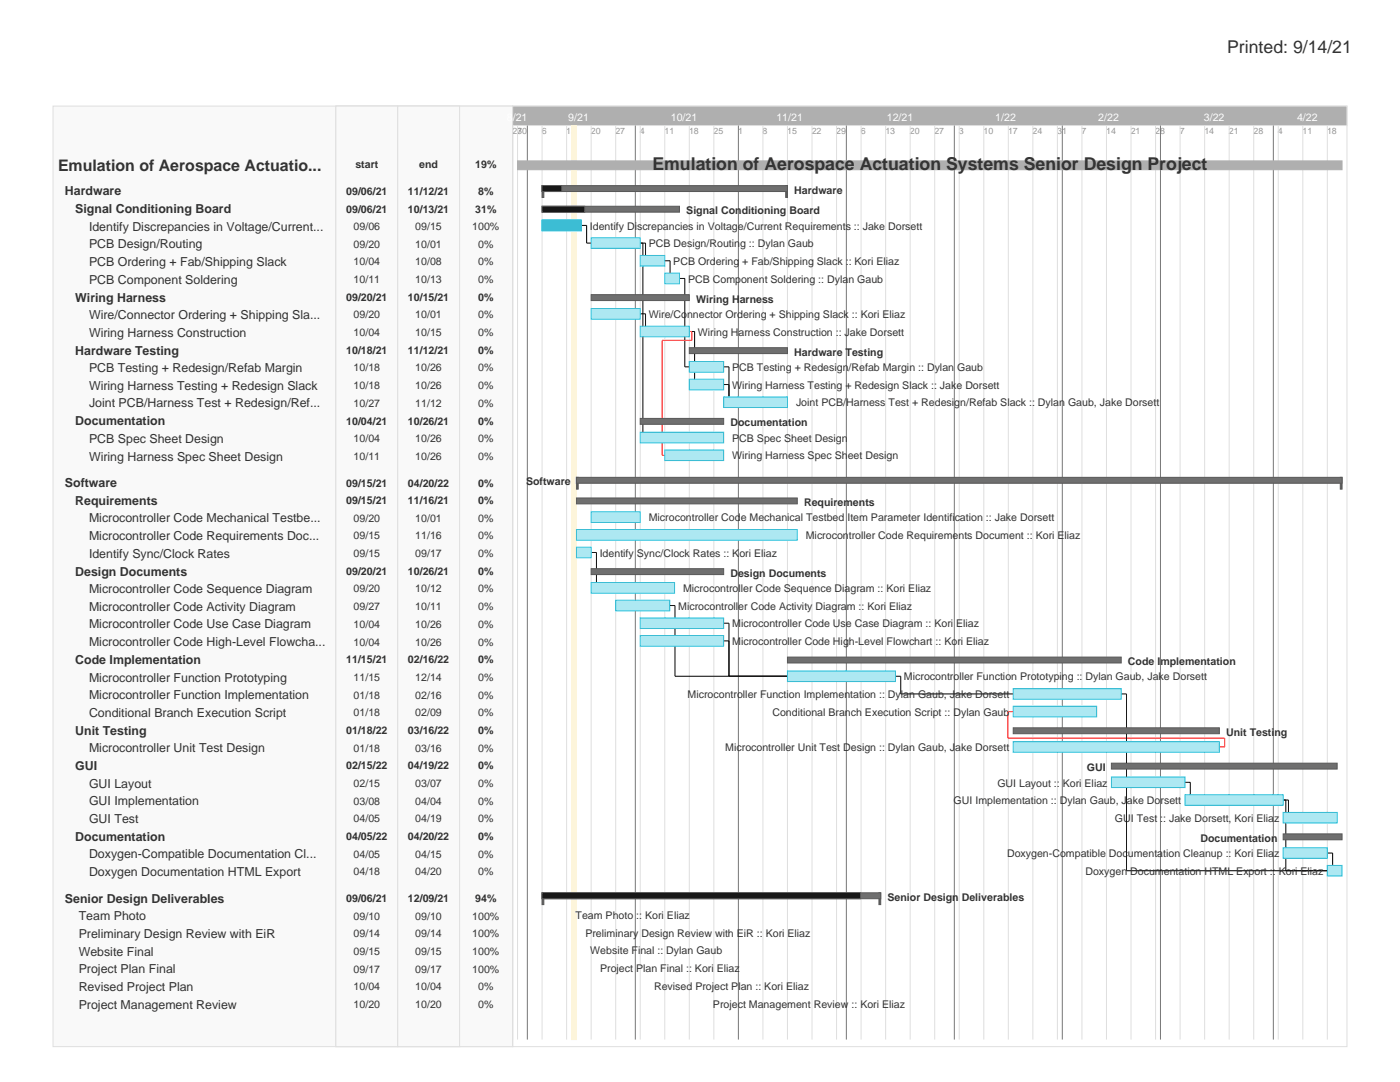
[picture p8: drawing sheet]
<svg xmlns="http://www.w3.org/2000/svg" width="279mm" height="216mm" viewBox="0 0 279 216" stroke-linecap="round" stroke-linejoin="round" font-family="sans-serif">
<defs><g id="words">
<g font-size="3.5" fill="#323232">
<text x="244.9" y="10.5">Printed: 9/14/21</text>
<text x="130.2" y="34">Emulation of Aerospace Actuation Systems Senior Design Project</text>
</g>
<text font-size="3.2" fill="#323232" x="11.6" y="34.2">Emulation of Aerospace Actuatio...</text>
<g font-size="2.5" fill="#323232">
<text x="13" y="39">Hardware</text>
<text x="15" y="42.5">Signal Conditioning Board</text>
<text x="17.8" y="46">Identify Discrepancies in Voltage/Current...</text>
<text x="17.8" y="49.6">PCB Design/Routing</text>
<text x="17.8" y="53.1">PCB Ordering + Fab/Shipping Slack</text>
<text x="17.8" y="56.6">PCB Component Soldering</text>
<text x="15" y="60.2">Wiring Harness</text>
<text x="17.8" y="63.7">Wire/Connector Ordering + Shipping Sla...</text>
<text x="15" y="70.8">Hardware Testing</text>
<text x="17.8" y="67.2">Wiring Harness Construction</text>
<text x="17.8" y="74.2">PCB Testing + Redesign/Refab Margin</text>
<text x="17.8" y="77.8">Wiring Harness Testing + Redesign Slack</text>
<text x="17.8" y="81.3">Joint PCB/Harness Test + Redesign/Ref...</text>
<text x="15" y="84.9">Documentation</text>
<text x="17.8" y="88.4">PCB Spec Sheet Design</text>
<text x="17.8" y="91.9">Wiring Harness Spec Sheet Design</text>
<text x="13" y="97.2">Software</text>
<text x="15" y="100.7">Requirements</text>
<text x="17.8" y="104.2">Microcontroller Code Mechanical Testbe...</text>
<text x="17.8" y="107.8">Microcontroller Code Requirements Doc...</text>
<text x="17.8" y="111.3">Identify Sync/Clock Rates</text>
<text x="15" y="114.9">Design Documents</text>
<text x="17.8" y="118.3">Microcontroller Code Sequence Diagram</text>
<text x="17.8" y="121.9">Microcontroller Code Activity Diagram</text>
<text x="17.8" y="125.4">Microcontroller Code Use Case Diagram</text>
<text x="17.8" y="128.9">Microcontroller Code High-Level Flowcha...</text>
<text x="15" y="132.5">Code Implementation</text>
<text x="17.8" y="136">Microcontroller Function Prototyping</text>
<text x="17.8" y="139.5">Microcontroller Function Implementation</text>
<text x="17.8" y="143">Conditional Branch Execution Script</text>
<text x="15" y="146.6">Unit Testing</text>
<text x="15" y="153.7">GUI</text>
<text x="17.8" y="150.1">Microcontroller Unit Test Design</text>
<text x="17.8" y="157.2">GUI Layout</text>
<text x="17.8" y="160.7">GUI Implementation</text>
<text x="15" y="167.8">Documentation</text>
<text x="17.8" y="164.2">GUI Test</text>
<text x="17.8" y="171.3">Doxygen-Compatible Documentation Cl...</text>
<text x="17.8" y="174.8">Doxygen Documentation HTML Export</text>
<text x="13" y="180.1">Senior Design Deliverables</text>
<text x="15.7" y="183.6">Team Photo</text>
<text x="15.7" y="187.1">Preliminary Design Review with EiR</text>
<text x="15.7" y="190.7">Website Final</text>
<text x="15.7" y="194.2">Project Plan Final</text>
<text x="15.7" y="197.7">Revised Project Plan</text>
<text x="15.7" y="201.2">Project Management Review</text>
</g>
<g font-size="2.1" fill="#fff">
<text x="101.2" y="24.1">8/21</text>
<text x="113.4" y="24.1">9/21</text>
<text x="133.9" y="24.1">10/21</text>
<text x="154.9" y="24.1">11/21</text>
<text x="177" y="24.1">12/21</text>
<text x="198.6" y="24.1">1/22</text>
<text x="219.2" y="24.1">2/22</text>
<text x="240.3" y="24.1">3/22</text>
<text x="258.9" y="24.1">4/22</text>
</g>
<g font-size="2.1" fill="#323232">
<text x="70.9" y="33.6">start</text>
<text x="83.6" y="33.6">end</text>
<text x="94.8" y="33.6">19%</text>
<text x="69.1" y="38.9">09/06/21</text>
<text x="81.4" y="38.9">11/12/21</text>
<text x="95.4" y="38.9">8%</text>
<text x="158.5" y="38.6">Hardware</text>
<text x="69.1" y="42.4">09/06/21</text>
<text x="70.6" y="45.9">09/06</text>
<text x="81.4" y="42.4">10/13/21</text>
<text x="82.9" y="45.9">09/15</text>
<text x="94.3" y="45.9">100%</text>
<text x="94.8" y="42.4">31%</text>
<text x="117.7" y="45.8">Identify Discrepancies in Voltage/Current Requirements :: Jake Dorsett</text>
<text x="137" y="42.7">Signal Conditioning Board</text>
<text x="70.6" y="49.4">09/20</text>
<text x="70.6" y="53">10/04</text>
<text x="82.9" y="49.4">10/01</text>
<text x="82.9" y="53">10/08</text>
<text x="95.4" y="49.4">0%</text>
<text x="95.4" y="53">0%</text>
<text x="129.5" y="49.3">PCB Design/Routing :: Dylan Gaub</text>
<text x="134.4" y="52.9">PCB Ordering + Fab/Shipping Slack :: Kori Eliaz</text>
<text x="70.6" y="56.5">10/11</text>
<text x="82.9" y="56.5">10/13</text>
<text x="95.4" y="56.5">0%</text>
<text x="137.3" y="56.4">PCB Component Soldering :: Dylan Gaub</text>
<text x="69.1" y="60">09/20/21</text>
<text x="70.6" y="63.5">09/20</text>
<text x="81.4" y="60">10/15/21</text>
<text x="82.9" y="63.5">10/01</text>
<text x="95.4" y="60">0%</text>
<text x="95.4" y="63.5">0%</text>
<text x="129.5" y="63.5">Wire/Connector Ordering + Shipping Slack :: Kori Eliaz</text>
<text x="138.9" y="60.4">Wiring Harness</text>
<text x="69.1" y="70.6">10/18/21</text>
<text x="70.6" y="67.1">10/04</text>
<text x="81.4" y="70.6">11/12/21</text>
<text x="82.9" y="67.1">10/15</text>
<text x="95.4" y="67.1">0%</text>
<text x="95.4" y="70.6">0%</text>
<text x="139.3" y="67">Wiring Harness Construction :: Jake Dorsett</text>
<text x="158.5" y="71">Hardware Testing</text>
<text x="70.6" y="74.1">10/18</text>
<text x="70.6" y="77.7">10/18</text>
<text x="82.9" y="74.1">10/26</text>
<text x="82.9" y="77.7">10/26</text>
<text x="95.4" y="74.1">0%</text>
<text x="95.4" y="77.7">0%</text>
<text x="146.1" y="74">PCB Testing + Redesign/Refab Margin :: Dylan Gaub</text>
<text x="146.1" y="77.6">Wiring Harness Testing + Redesign Slack :: Jake Dorsett</text>
<text x="70.6" y="81.2">10/27</text>
<text x="82.9" y="81.2">11/12</text>
<text x="95.4" y="81.2">0%</text>
<text x="158.9" y="81.1">Joint PCB/Harness Test + Redesign/Refab Slack :: Dylan Gaub, Jake Dorsett</text>
<text x="69.1" y="84.7">10/04/21</text>
<text x="70.6" y="88.2">10/04</text>
<text x="81.4" y="84.7">10/26/21</text>
<text x="82.9" y="88.2">10/26</text>
<text x="95.4" y="84.7">0%</text>
<text x="95.4" y="88.2">0%</text>
<text x="145.8" y="85.1">Documentation</text>
<text x="146.1" y="88.1">PCB Spec Sheet Design</text>
<text x="70.6" y="91.8">10/11</text>
<text x="82.9" y="91.8">10/26</text>
<text x="95.4" y="91.8">0%</text>
<text x="146.1" y="91.7">Wiring Harness Spec Sheet Design</text>
<text x="69.1" y="97.1">09/15/21</text>
<text x="69.1" y="100.6">09/15/21</text>
<text x="81.4" y="97.1">04/20/22</text>
<text x="81.4" y="100.6">11/16/21</text>
<text x="95.4" y="97.1">0%</text>
<text x="95.4" y="100.6">0%</text>
<text x="105" y="96.8">Software</text>
<text x="160.5" y="100.9">Requirements</text>
<text x="70.6" y="104.1">09/20</text>
<text x="70.6" y="107.6">09/15</text>
<text x="82.9" y="104.1">10/01</text>
<text x="82.9" y="107.6">11/16</text>
<text x="95.4" y="104.1">0%</text>
<text x="95.4" y="107.6">0%</text>
<text x="129.5" y="104">Microcontroller Code Mechanical Testbed Item Parameter Identification :: Jake Dorsett</text>
<text x="160.8" y="107.6">Microcontroller Code Requirements Document :: Kori Eliaz</text>
<text x="70.6" y="111.2">09/15</text>
<text x="82.9" y="111.2">09/17</text>
<text x="95.4" y="111.2">0%</text>
<text x="119.7" y="111.1">Identify Sync/Clock Rates :: Kori Eliaz</text>
<text x="69.1" y="114.7">09/20/21</text>
<text x="70.6" y="118.2">09/20</text>
<text x="81.4" y="114.7">10/26/21</text>
<text x="82.9" y="118.2">10/12</text>
<text x="95.4" y="114.7">0%</text>
<text x="95.4" y="118.2">0%</text>
<text x="136.3" y="118.1">Microcontroller Code Sequence Diagram :: Kori Eliaz</text>
<text x="145.8" y="115">Design Documents</text>
<text x="70.6" y="121.7">09/27</text>
<text x="70.6" y="125.3">10/04</text>
<text x="82.9" y="121.7">10/11</text>
<text x="82.9" y="125.3">10/26</text>
<text x="95.4" y="121.7">0%</text>
<text x="95.4" y="125.3">0%</text>
<text x="135.4" y="121.7">Microcontroller Code Activity Diagram :: Kori Eliaz</text>
<text x="146.1" y="125.2">Microcontroller Code Use Case Diagram :: Kori Eliaz</text>
<text x="70.6" y="128.8">10/04</text>
<text x="82.9" y="128.8">10/26</text>
<text x="95.4" y="128.8">0%</text>
<text x="146.1" y="128.7">Microcontroller Code High-Level Flowchart :: Kori Eliaz</text>
<text x="69.1" y="132.4">11/15/21</text>
<text x="70.6" y="135.9">11/15</text>
<text x="81.4" y="132.4">02/16/22</text>
<text x="82.9" y="135.9">12/14</text>
<text x="95.4" y="132.4">0%</text>
<text x="95.4" y="135.9">0%</text>
<text x="180.4" y="135.8">Microcontroller Function Prototyping :: Dylan Gaub, Jake Dorsett</text>
<text x="225.1" y="132.7">Code Implementation</text>
<text x="70.6" y="139.4">01/18</text>
<text x="70.6" y="142.9">01/18</text>
<text x="82.9" y="139.4">02/16</text>
<text x="82.9" y="142.9">02/09</text>
<text x="95.4" y="139.4">0%</text>
<text x="95.4" y="142.9">0%</text>
<text x="137.2" y="139.3">Microcontroller Function Implementation :: Dylan Gaub, Jake Dorsett</text>
<text x="154.2" y="142.8">Conditional Branch Execution Script :: Dylan Gaub</text>
<text x="69.1" y="146.5">01/18/22</text>
<text x="70.6" y="150">01/18</text>
<text x="81.4" y="146.5">03/16/22</text>
<text x="82.9" y="150">03/16</text>
<text x="95.4" y="146.5">0%</text>
<text x="95.4" y="150">0%</text>
<text x="144.8" y="149.9">Microcontroller Unit Test Design :: Dylan Gaub, Jake Dorsett</text>
<text x="244.7" y="146.8">Unit Testing</text>
<text x="69.1" y="153.5">02/15/22</text>
<text x="81.4" y="153.5">04/19/22</text>
<text x="95.4" y="153.5">0%</text>
<text x="216.9" y="153.9">GUI</text>
<text x="70.6" y="157">02/15</text>
<text x="70.6" y="160.6">03/08</text>
<text x="82.9" y="157">03/07</text>
<text x="82.9" y="160.6">04/04</text>
<text x="95.4" y="157">0%</text>
<text x="95.4" y="160.6">0%</text>
<text x="190.3" y="160.5">GUI Implementation :: Dylan Gaub, Jake Dorsett</text>
<text x="199" y="156.9">GUI Layout :: Kori Eliaz</text>
<text x="69.1" y="167.6">04/05/22</text>
<text x="70.6" y="164.1">04/05</text>
<text x="81.4" y="167.6">04/20/22</text>
<text x="82.9" y="164.1">04/19</text>
<text x="95.4" y="164.1">0%</text>
<text x="95.4" y="167.6">0%</text>
<text x="222.5" y="164">GUI Test :: Jake Dorsett, Kori Eliaz</text>
<text x="239.6" y="168">Documentation</text>
<text x="70.6" y="171.1">04/05</text>
<text x="82.9" y="171.1">04/15</text>
<text x="95.4" y="171.1">0%</text>
<text x="201" y="171.1">Doxygen-Compatible Documentation Cleanup :: Kori Eliaz</text>
<text x="69.1" y="180">09/06/21</text>
<text x="70.6" y="174.7">04/18</text>
<text x="81.4" y="180">12/09/21</text>
<text x="82.9" y="174.7">04/20</text>
<text x="94.8" y="180">94%</text>
<text x="95.4" y="174.7">0%</text>
<text x="177.1" y="179.7">Senior Design Deliverables</text>
<text x="216.6" y="174.6">Doxygen Documentation HTML Export :: Kori Eliaz</text>
<text x="70.6" y="183.5">09/10</text>
<text x="82.9" y="183.5">09/10</text>
<text x="94.3" y="183.5">100%</text>
<text x="114.9" y="183.4">Team Photo :: Kori Eliaz</text>
<text x="70.6" y="187">09/14</text>
<text x="70.6" y="190.5">09/15</text>
<text x="82.9" y="187">09/14</text>
<text x="82.9" y="190.5">09/15</text>
<text x="94.3" y="187">100%</text>
<text x="94.3" y="190.5">100%</text>
<text x="116.8" y="186.9">Preliminary Design Review with EiR :: Kori Eliaz</text>
<text x="117.8" y="190.5">Website Final :: Dylan Gaub</text>
<text x="70.6" y="194.1">09/17</text>
<text x="70.6" y="197.6">10/04</text>
<text x="82.9" y="194.1">09/17</text>
<text x="82.9" y="197.6">10/04</text>
<text x="94.3" y="194.1">100%</text>
<text x="95.4" y="197.6">0%</text>
<text x="119.8" y="194">Project Plan Final :: Kori Eliaz</text>
<text x="130.5" y="197.5">Revised Project Plan :: Kori Eliaz</text>
<text x="70.6" y="201.1">10/20</text>
<text x="82.9" y="201.1">10/20</text>
<text x="95.4" y="201.1">0%</text>
<text x="142.3" y="201">Project Management Review :: Kori Eliaz</text>
</g>
<g font-size="1.8" fill="#969696">
<text x="102.2" y="26.8">27</text>
<text x="103.2" y="26.8">30</text>
<text x="108.1" y="26.8">6</text>
<text x="113" y="26.8">13</text>
<text x="117.9" y="26.8">20</text>
<text x="122.8" y="26.8">27</text>
<text x="127.7" y="26.8">4</text>
<text x="132.6" y="26.8">11</text>
<text x="137.5" y="26.8">18</text>
<text x="142.4" y="26.8">25</text>
<text x="147.3" y="26.8">1</text>
<text x="152.2" y="26.8">8</text>
<text x="157.1" y="26.8">15</text>
<text x="162" y="26.8">22</text>
<text x="166.9" y="26.8">29</text>
<text x="171.8" y="26.8">6</text>
<text x="176.7" y="26.8">13</text>
<text x="181.6" y="26.8">20</text>
<text x="186.5" y="26.8">27</text>
<text x="191.4" y="26.8">3</text>
<text x="196.3" y="26.8">10</text>
<text x="201.2" y="26.8">17</text>
<text x="206.1" y="26.8">24</text>
<text x="211" y="26.8">31</text>
<text x="215.9" y="26.8">7</text>
<text x="220.8" y="26.8">14</text>
<text x="225.7" y="26.8">21</text>
<text x="230.6" y="26.8">28</text>
<text x="235.5" y="26.8">7</text>
<text x="240.4" y="26.8">14</text>
<text x="245.3" y="26.8">21</text>
<text x="250.1" y="26.8">28</text>
<text x="255" y="26.8">4</text>
<text x="259.9" y="26.8">11</text>
<text x="264.8" y="26.8">18</text>
</g>
</g></defs>
<g fill="#f9f9f9" stroke="#dfdfdf" stroke-width=".2">
<path d="M10.6 21.2h91.7v187.6h-91.7z"/>
<path d="M67 21.2h35.3v187.6h-35.3z"/>
<path d="M67 21.2h12.4v187.6h-12.4z"/>
<path d="M79.4 21.2h12.3v187.6h-12.3z"/>
</g>
<path d="M102.3 21.2h166.5v187.6h-166.5z" fill="none" stroke="#dfdfdf" stroke-width=".2"/>
<path d="M102.3 21.2h166.5v3.8h-166.5z" fill="#afafaf" stroke="#dfdfdf" stroke-width=".2"/>
<g fill="none" stroke="#dfdfdf" stroke-width=".2">
<path d="M102.3 25v182.4M103.3 25v182.4M108.2 25v182.4M113.1 25v182.4M118 25v182.4M122.9 25v182.4M127.8 25v182.4M132.7 25v182.4M137.6 25v182.4M142.5 25v182.4M152.3 25v182.4M157.2 25v182.4"/>
<path d="M162.1 25v182.4M167 25v182.4M171.8 25v182.4M176.7 25v182.4M181.6 25v182.4M186.5 25v182.4M191.4 25v182.4M196.3 25v182.4M201.2 25v182.4M206.1 25v182.4M211 25v182.4M215.9 25v182.4"/>
<path d="M220.8 25v182.4M225.7 25v182.4M230.6 25v182.4M235.5 25v182.4M240.4 25v182.4M245.3 25v182.4M250.2 25v182.4M255.1 25v182.4M260 25v182.4M264.9 25v182.4"/>
</g>
<path d="M105.2 25v182.4M126.8 25v182.4M147.4 25v182.4M168.9 25v182.4M190.5 25v182.4M212 25v182.4M231.6 25v182.4M254.1 25v182.4" fill="none" stroke="#787878" stroke-width=".2"/>
<path d="M114.1 25v182.4" fill="none" stroke="#fdf5db" stroke-width=".2"/>
<path d="M114.1 25h.9v182.4h-.9z" fill="#fdf5db" stroke="#fdf5db" stroke-width=".2"/>
<g fill="none" stroke="#000" stroke-width=".2">
<path d="M116 45h1.1v3.5h.9M127.8 48.5h1v3.5M128.3 48.5v38.8M128.8 52h.1M132.7 52h1v3.6M133.7 55.6h.1M135.6 55.6h1.1v17.6h.9M127.8 62.6h1v3.5M128.8 66.1h.1M137.6 66.1h1v10.6M138.6 76.7h.1M144.4 73.2h1.1v7.1"/>
<path d="M144.4 76.7h1.1M128.3 87.3h.1M145.5 80.3h.1M118 110.2h1v7.1M119 117.3h.1M133.6 120.8h1.1v14.1h22.5M144.4 124.4h1.1v10.5M144.4 127.9h1.1M178.7 134.9h1.1v3.6h22.4M223.8 138.5h1v35.2h40.1M236.5 156.1h1.1v3.5M237.6 159.6h.1"/>
<path d="M256.1 159.6h1v3.6M256.6 159.6v14.1M257.1 163.2h.1M264.9 170.2h1.1v3.5M266 173.7h.1"/>
</g>
<path d="M137.6 66.1h.5v1.8h-6v22.9h.6M202.2 142h-1v5.3h43.2v1.7h-1" fill="none" stroke="#f00" stroke-width=".2"/>
<path d="M103.3 32.1h164.5v1.8h-164.5z" fill="#afafaf" stroke="#afafaf" stroke-width=".2"/>
<g fill="#585858" stroke="#585858" stroke-width=".2">
<path d="M108.2 37h.3v2.4h-.3z"/>
<path d="M156.8 37h.4v2.4h-.4z"/>
</g>
<path d="M108.2 37h49v1.2h-49z" fill="#6f6f6f" stroke="#585858" stroke-width=".2"/>
<path d="M108.2 37h3.9v1.2h-3.9z" fill="#000" stroke="#585858" stroke-width=".2"/>
<path d="M108.2 41.2h27.4v1.1h-27.4z" fill="#6f6f6f" stroke="#585858" stroke-width=".2"/>
<path d="M108.2 41.2h8.5v1.1h-8.5z" fill="#000" stroke="#585858" stroke-width=".2"/>
<path d="M108.2 43.9h7.8v2.1h-7.8z" fill="#ade8f2" stroke="#26c0db" stroke-width=".2"/>
<path d="M108.2 43.9h7.8v2.1h-7.8z" fill="#26c0db" stroke="#26c0db" stroke-width=".2"/>
<g fill="#ade8f2" stroke="#26c0db" stroke-width=".2">
<path d="M118 47.4h9.8v2.2h-9.8z"/>
<path d="M127.8 51h4.9v2.1h-4.9z"/>
<path d="M132.7 54.5h2.9v2.1h-2.9z"/>
</g>
<path d="M118 58.8h19.6v1.2h-19.6z" fill="#6f6f6f" stroke="#585858" stroke-width=".2"/>
<g fill="#ade8f2" stroke="#26c0db" stroke-width=".2">
<path d="M118 61.6h9.8v2.1h-9.8z"/>
<path d="M127.8 65.1h9.8v2.1h-9.8z"/>
</g>
<path d="M137.6 69.4h19.6v1.2h-19.6z" fill="#6f6f6f" stroke="#585858" stroke-width=".2"/>
<g fill="#ade8f2" stroke="#26c0db" stroke-width=".2">
<path d="M137.6 72.1h6.8v2.2h-6.8z"/>
<path d="M137.6 75.7h6.8v2.1h-6.8z"/>
<path d="M144.4 79.2h12.8v2.1h-12.8z"/>
</g>
<path d="M127.8 83.5h16.6v1.2h-16.6z" fill="#6f6f6f" stroke="#585858" stroke-width=".2"/>
<g fill="#ade8f2" stroke="#26c0db" stroke-width=".2">
<path d="M127.8 86.3h16.6v2.1h-16.6z"/>
<path d="M132.7 89.8h11.7v2.1h-11.7z"/>
</g>
<g fill="#585858" stroke="#585858" stroke-width=".2">
<path d="M115 95.2h.4v2.4h-.4z"/>
<path d="M267.5 95.2h.3v2.4h-.3z"/>
</g>
<g fill="#6f6f6f" stroke="#585858" stroke-width=".2">
<path d="M115 95.2h152.8v1.2h-152.8z"/>
<path d="M115 99.4h44.1v1.1h-44.1z"/>
</g>
<g fill="#ade8f2" stroke="#26c0db" stroke-width=".2">
<path d="M118 102.1h9.8v2.1h-9.8z"/>
<path d="M115 105.7h44.1v2.1h-44.1z"/>
<path d="M115 109.2h3v2.1h-3z"/>
</g>
<path d="M118 113.5h26.4v1.2h-26.4z" fill="#6f6f6f" stroke="#585858" stroke-width=".2"/>
<g fill="#ade8f2" stroke="#26c0db" stroke-width=".2">
<path d="M118 116.2h16.6v2.2h-16.6z"/>
<path d="M122.9 119.8h10.7v2.1h-10.7z"/>
<path d="M127.8 123.3h16.6v2.1h-16.6z"/>
<path d="M127.8 126.8h16.6v2.1h-16.6z"/>
</g>
<path d="M157.2 131.1h66.6v1.2h-66.6z" fill="#6f6f6f" stroke="#585858" stroke-width=".2"/>
<g fill="#ade8f2" stroke="#26c0db" stroke-width=".2">
<path d="M157.2 133.9h21.5v2.1h-21.5z"/>
<path d="M202.2 137.4h21.6v2.1h-21.6z"/>
<path d="M202.2 140.9h16.7v2.2h-16.7z"/>
</g>
<path d="M202.2 145.2h41.2v1.2h-41.2z" fill="#6f6f6f" stroke="#585858" stroke-width=".2"/>
<path d="M202.2 148h41.2v2.1h-41.2z" fill="#ade8f2" stroke="#26c0db" stroke-width=".2"/>
<path d="M221.8 152.3h45.1v1.2h-45.1z" fill="#6f6f6f" stroke="#585858" stroke-width=".2"/>
<g fill="#ade8f2" stroke="#26c0db" stroke-width=".2">
<path d="M221.8 155h14.7v2.2h-14.7z"/>
<path d="M236.5 158.6h19.6v2.1h-19.6z"/>
<path d="M256.1 162.1h10.8v2.1h-10.8z"/>
</g>
<path d="M256.1 166.4h11.7v1.2h-11.7z" fill="#6f6f6f" stroke="#585858" stroke-width=".2"/>
<g fill="#ade8f2" stroke="#26c0db" stroke-width=".2">
<path d="M256.1 169.2h8.8v2.1h-8.8z"/>
<path d="M264.9 172.7h2.9v2.1h-2.9z"/>
</g>
<g fill="#585858" stroke="#585858" stroke-width=".2">
<path d="M108.2 178.2h.3v2.3h-.3z"/>
<path d="M175.4 178.2h.4v2.3h-.4z"/>
</g>
<path d="M108.2 178.2h67.6v1.1h-67.6z" fill="#6f6f6f" stroke="#585858" stroke-width=".2"/>
<path d="M108.2 178.2h63.5v1.1h-63.5z" fill="#000" stroke="#585858" stroke-width=".2"/>
<use href="#words"/>
</svg>
